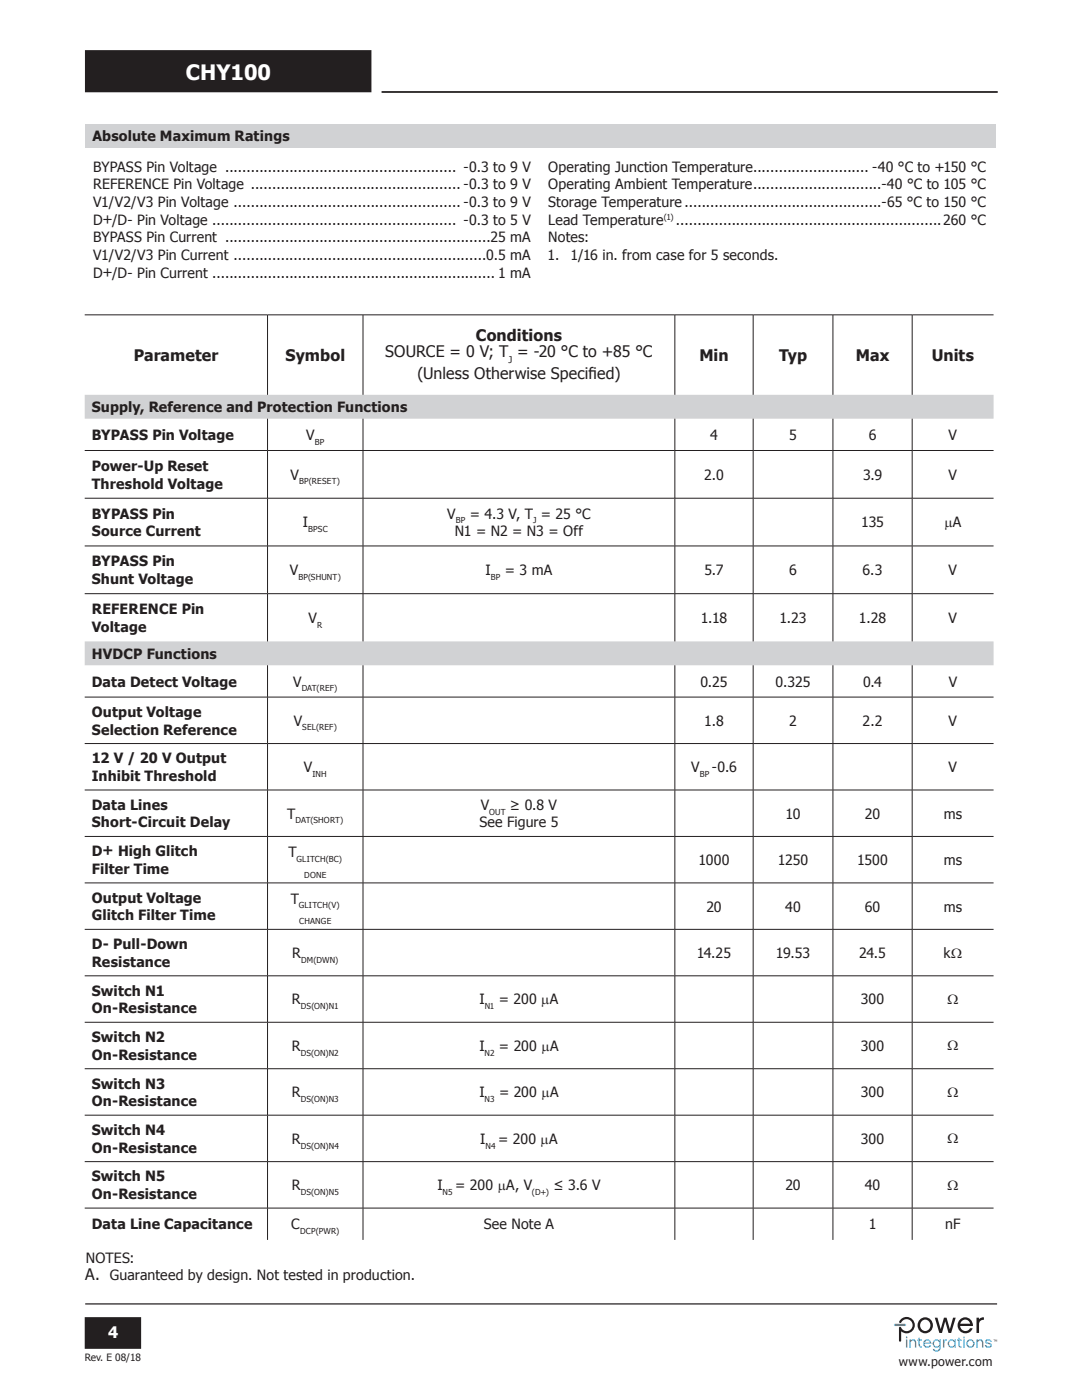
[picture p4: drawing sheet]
<svg xmlns="http://www.w3.org/2000/svg" width="216mm" height="279mm" viewBox="0 0 216 279" stroke-linecap="round" stroke-linejoin="round" font-family="sans-serif">
<defs><g id="words">
<text font-size="4.2" fill="#fff" x="37.1" y="16.1">CHY100</text>
<g font-size="3.2" fill="#231f20">
<text x="76.9" y="71.3">SOURCE = 0 V; T = -20 °C to +85 °C</text>
<text x="95" y="68.1">Conditions</text>
<text x="26.7" y="72">Parameter</text>
<text x="56.9" y="72">Symbol</text>
<text x="83.3" y="75.6">(Unless Otherwise Specif</text>
<text x="117.4" y="75.6">ied)</text>
<text x="139.6" y="72">Min</text>
<text x="155.4" y="72">Typ</text>
<text x="170.8" y="72">Max</text>
<text x="185.9" y="72">Units</text>
<text x="17" y="255.5">A.</text>
</g>
<text font-size="3.2" fill="#fff" x="21.6" y="267.1">4</text>
<g font-size="2.8" fill="#231f20">
<text x="18.4" y="28.2">Absolute Maximum Ratings</text>
<text x="18.6" y="34.3">BYPASS Pin Voltage ...................................................... -0.3 to 9 V</text>
<text x="109.4" y="34.3">Operating Junction Temperature........................... -40 °C to +150 °C</text>
<text x="18.6" y="37.8">REFERENCE Pin Voltage ................................................. -0.3 to 9 V</text>
<text x="18.6" y="41.3">V1/V2/V3 Pin Voltage ..................................................... -0.3 to 9 V</text>
<text x="109.4" y="41.3">Storage Temperature ..............................................-65 °C to 150 °C</text>
<text x="109.4" y="37.8">Operating Ambient Temperature..............................-40 °C to 105 °C</text>
<text x="18.6" y="44.9">D+/D- Pin Voltage ......................................................... -0.3 to 5 V</text>
<text x="109.4" y="44.9">Lead Temperature</text>
<text x="134.9" y="44.9">..............................................................260 °C</text>
<text x="18.6" y="51.9">V1/V2/V3 Pin Current ...........................................................0.5 mA</text>
<text x="18.6" y="48.4">BYPASS Pin Current ..............................................................25 mA</text>
<text x="109.3" y="51.9">1.</text>
<text x="109.4" y="48.4">Notes:</text>
<text x="113.8" y="51.9">1/16 in. from case for 5 seconds.</text>
<text x="18.6" y="55.4">D+/D- Pin Current .................................................................. 1 mA</text>
<text x="18.3" y="82.2">Supply, Reference and Protection Functions</text>
<text x="18.3" y="87.8">BYPASS Pin Voltage</text>
<text x="61.1" y="87.8">V</text>
<text x="141.7" y="87.9">4</text>
<text x="157.5" y="87.9">5</text>
<text x="173.3" y="87.9">6</text>
<text x="189.3" y="87.8">V</text>
<text x="18.3" y="94">Power-Up Reset</text>
<text x="58" y="95.8">V</text>
<text x="140.5" y="95.7">2.0</text>
<text x="172.2" y="95.7">3.9</text>
<text x="189.3" y="95.7">V</text>
<text x="18.3" y="97.5">Threshold Voltage</text>
<text x="18.3" y="103.5">BYPASS Pin</text>
<text x="18.3" y="107">Source Current</text>
<text x="60.4" y="105.3">I</text>
<text x="89.2" y="103.5">V</text>
<text x="90.8" y="107">N1 = N2 = N3 = Off</text>
<text x="93.8" y="103.5">= 4.3 V, T = 25 °C</text>
<text x="171.8" y="105.3">135</text>
<text x="188.4" y="105.3">µA</text>
<text x="18.3" y="113">BYPASS Pin</text>
<text x="18.3" y="116.6">Shunt Voltage</text>
<text x="57.8" y="114.8">V</text>
<text x="96.9" y="114.8">I</text>
<text x="100.7" y="114.8">= 3 mA</text>
<text x="140.6" y="114.8">5.7</text>
<text x="157.5" y="114.8">6</text>
<text x="172.1" y="114.8">6.3</text>
<text x="189.3" y="114.8">V</text>
<text x="18.3" y="122.6">REFERENCE Pin</text>
<text x="61.5" y="124.3">V</text>
<text x="139.8" y="124.3">1.18</text>
<text x="155.5" y="124.3">1.23</text>
<text x="171.4" y="124.3">1.28</text>
<text x="189.3" y="124.3">V</text>
<text x="18.3" y="131.5">HVDCP Functions</text>
<text x="18.3" y="126.1">Voltage</text>
<text x="18.3" y="137">Data Detect Voltage</text>
<text x="58.5" y="137">V</text>
<text x="139.7" y="137">0.25</text>
<text x="154.8" y="137">0.325</text>
<text x="172.2" y="137">0.4</text>
<text x="189.3" y="137">V</text>
<text x="18.3" y="143.1">Output Voltage</text>
<text x="18.3" y="146.6">Selection Reference</text>
<text x="58.6" y="144.8">V</text>
<text x="140.5" y="144.8">1.8</text>
<text x="157.5" y="144.8">2</text>
<text x="172.1" y="144.8">2.2</text>
<text x="189.3" y="144.8">V</text>
<text x="18.3" y="152.3">12 V / 20 V Output</text>
<text x="18.3" y="155.9">Inhibit Threshold</text>
<text x="60.6" y="154.1">V</text>
<text x="137.9" y="154.1">V</text>
<text x="142.1" y="154.1">-0.6</text>
<text x="189.3" y="154.1">V</text>
<text x="18.3" y="161.6">Data Lines</text>
<text x="95.9" y="161.6">V</text>
<text x="101.8" y="161.6">≥ 0.8 V</text>
<text x="18.3" y="165.1">Short-Circuit Delay</text>
<text x="57.3" y="163.4">T</text>
<text x="95.7" y="165.1">See Figure 5</text>
<text x="156.7" y="163.4">10</text>
<text x="172.6" y="163.4">20</text>
<text x="188.3" y="163.4">ms</text>
<text x="18.3" y="170.9">D+ High Glitch</text>
<text x="57.6" y="171.1">T</text>
<text x="139.4" y="172.6">1000</text>
<text x="155.2" y="172.6">1250</text>
<text x="171" y="172.6">1500</text>
<text x="188.3" y="172.6">ms</text>
<text x="18.3" y="174.4">Filter Time</text>
<text x="18.3" y="180.2">Output Voltage</text>
<text x="18.3" y="183.7">Glitch Filter Time</text>
<text x="58" y="180.3">T</text>
<text x="140.9" y="181.9">20</text>
<text x="156.7" y="181.9">40</text>
<text x="172.6" y="181.9">60</text>
<text x="188.3" y="181.9">ms</text>
<text x="18.3" y="189.4">D- Pull-Down</text>
<text x="58.3" y="191.2">R</text>
<text x="139.1" y="191.2">14.25</text>
<text x="154.8" y="191.2">19.53</text>
<text x="171.4" y="191.2">24.5</text>
<text x="188.3" y="191.2">kΩ</text>
<text x="18.3" y="193">Resistance</text>
<text x="18.3" y="198.7">Switch N1</text>
<text x="18.3" y="202.2">On-Resistance</text>
<text x="58.2" y="200.5">R</text>
<text x="95.7" y="200.5">I</text>
<text x="99.5" y="200.5">= 200 µA</text>
<text x="171.8" y="200.5">300</text>
<text x="189.1" y="200.4">Ω</text>
<text x="18.3" y="208">Switch N2</text>
<text x="58.2" y="209.7">R</text>
<text x="95.7" y="209.7">I</text>
<text x="99.6" y="209.7">= 200 µA</text>
<text x="171.8" y="209.7">300</text>
<text x="189.1" y="209.6">Ω</text>
<text x="18.3" y="211.5">On-Resistance</text>
<text x="18.3" y="217.2">Switch N3</text>
<text x="18.3" y="220.8">On-Resistance</text>
<text x="58.2" y="219">R</text>
<text x="95.6" y="219">I</text>
<text x="99.6" y="219">= 200 µA</text>
<text x="171.8" y="219">300</text>
<text x="189.1" y="218.9">Ω</text>
<text x="18.3" y="226.5">Switch N4</text>
<text x="18.3" y="230">On-Resistance</text>
<text x="58.2" y="228.3">R</text>
<text x="95.8" y="228.3">I</text>
<text x="99.4" y="228.3">= 200 µA</text>
<text x="171.8" y="228.3">300</text>
<text x="189.1" y="228.2">Ω</text>
<text x="18.3" y="235.8">Switch N5</text>
<text x="18.3" y="239.3">On-Resistance</text>
<text x="58.2" y="237.5">R</text>
<text x="87.3" y="237.5">I</text>
<text x="90.8" y="237.5">= 200 µA, V</text>
<text x="110.4" y="237.5">≤ 3.6 V</text>
<text x="156.7" y="237.5">20</text>
<text x="172.5" y="237.5">40</text>
<text x="189.1" y="237.4">Ω</text>
<text x="18.3" y="245.4">Data Line Capacitance</text>
<text x="58.1" y="245.4">C</text>
<text x="96.5" y="245.4">See Note A</text>
<text x="173.3" y="245.4">1</text>
<text x="188.6" y="245.4">nF</text>
<text x="17.2" y="252">NOTES:</text>
<text x="21.9" y="255.5">Guaranteed by design. Not tested in production.</text>
</g>
<text font-size="2.5" fill="#231f20" x="179.4" y="272.6">www.power.com</text>
<text font-size="2" fill="#231f20" x="16.9" y="271.7">Rev. E 08/18</text>
<text font-size="1.9" fill="#231f20" x="101.5" y="72.4">J</text>
<g font-size="1.6" fill="#231f20">
<text x="132.4" y="43.9">(1)</text>
<text x="62.8" y="88.8">BP</text>
<text x="59.7" y="96.7">BP(RESET)</text>
<text x="61.5" y="106.2">BPSC</text>
<text x="91" y="104.4">BP</text>
<text x="106.4" y="104.4">J</text>
<text x="59.5" y="115.7">BP(SHUNT)</text>
<text x="97.9" y="115.7">BP</text>
<text x="63.3" y="125.3">R</text>
<text x="60.2" y="138">DAT(REF)</text>
<text x="60.3" y="145.8">SEL(REF)</text>
<text x="62.4" y="155">INH</text>
<text x="139.6" y="155">BP</text>
<text x="59" y="164.3">DAT(SHORT)</text>
<text x="97.6" y="162.6">OUT</text>
<text x="59.2" y="172">GLITCH(BC)</text>
<text x="60.7" y="175.2">DONE</text>
<text x="59.6" y="181.3">GLITCH(V)</text>
<text x="59.7" y="184.4">CHANGE</text>
<text x="60.1" y="192.1">DM(DWN)</text>
<text x="60" y="201.4">DS(ON)N1</text>
<text x="96.7" y="201.4">N1</text>
<text x="60" y="210.7">DS(ON)N2</text>
<text x="96.7" y="210.7">N2</text>
<text x="60" y="219.9">DS(ON)N3</text>
<text x="96.7" y="219.9">N3</text>
<text x="60" y="229.2">DS(ON)N4</text>
<text x="96.9" y="229.2">N4</text>
<text x="60" y="238.5">DS(ON)N5</text>
<text x="88.3" y="238.5">N5</text>
<text x="106.1" y="238.5">(D+)</text>
<text x="59.9" y="246.3">DCP(PWR)</text>
</g>
</g></defs>
<path d="M17 260.2h182" fill="none" stroke="#231f20" stroke-width=".25"/>
<path d="M76.1 18.4h123" fill="none" stroke="#231f20" stroke-width=".35"/>
<path d="M17.1 263h10.9v6h-10.9z" fill-rule="evenodd" fill="#231f20"/>
<path d="M17.1 263h10.9v6h-10.9z" fill="none" stroke="#231f20" stroke-width=".35"/>
<path d="M17.1 10.2h56.8v8h-56.8z" fill-rule="evenodd" fill="#231f20"/>
<path d="M17.1 10.2h56.8v8h-56.8z" fill="none" stroke="#231f20" stroke-width=".35"/>
<path d="M198.2 267.3h.3l-.1 .1v.4l-.1-.4zM198.6 267.3l.2 .3 .2-.3v.5l-.1-.4-.1 .3-.2-.3v.4z" fill="#231f20"/>
<g fill="#009ada">
<path d="M196.6 267.5a.7 .7 0 0 1 .7-.2 .7 .7 0 0 1 .6 .5l-.7-.3-.3 .1v.3l.3 .1a.53 .53 0 0 1 .7 .5 .53 .53 0 0 1-.7 .5 .66 .66 0 0 1-.7-.6h.3a.43 .43 0 0 0 .4 .3 .43 .43 0 0 0 .4-.3l-.1-.1a.68 .68 0 0 1-.9-.8z"/>
<path d="M194.9 267.3h.2v.2l.3-.2a.62 .62 0 0 1 .8 .7v.9h-.3v-.9a.41 .41 0 0 0-.4-.5 .41 .41 0 0 0-.4 .5v.9h-.2z"/>
<path d="M191.2 267h.3v.3h.3v.3h-.3v.8v.2l.3 .1v.2a.54 .54 0 0 1-.6-.5v-.8h-.2v-.3h.2z"/>
<path d="M188.2 267.3h.2v.2l.5-.2v.3l-.4 .1-.1 1.2h-.2z"/>
<path d="M183.3 267h.3v.3h.3v.3h-.3v.8v.2l.3 .1v.2a.54 .54 0 0 1-.6-.5v-.8h-.2v-.3h.2z"/>
<path d="M181.5 267.3h.2v.2l.3-.2a.62 .62 0 0 1 .8 .7v.9h-.2v-.9a.41 .41 0 0 0-.4-.5 .41 .41 0 0 0-.5 .5v.9h-.2z"/>
<path d="M193 268.1a.6 .6 0 0 0 1.2 0 .6 .6 0 0 0-1.2 0zM192.8 268.1a.83 .83 0 0 1 1.6 0 .83 .83 0 0 1-1.6 0z"/>
<path d="M192.2 267.3h.3v1.6h-.3zM192.2 266.8h.3v.3h-.3z"/>
<path d="M189.3 268.1a.6 .6 0 0 0 1.2 0 .6 .6 0 0 0-1.2 0zM189.3 267.5a.73 .73 0 0 1 1.2 .1v-.3h.2v1.6h-.2v-.2a.81 .81 0 0 1-1.2 0 .81 .81 0 0 1 0-1.2z"/>
<path d="M186.4 268.1a.57 .57 0 0 0 1.1 0 .57 .57 0 0 0-1.1 0zM186.3 267.5a.73 .73 0 0 1 1.2 .1v-.3h.2v1.6a.83 .83 0 0 1-.6 .8 .83 .83 0 0 1-1-.5h.3a.59 .59 0 0 0 .8 .2 .59 .59 0 0 0 .3-.7 .81 .81 0 0 1-1.2 0 .81 .81 0 0 1 0-1.2z"/>
<path d="M184.6 267.7l-.1 .3h1a.53 .53 0 0 0-.3-.4 .53 .53 0 0 0-.6 .1zM184.4 267.5a.82 .82 0 0 1 1-.1 .82 .82 0 0 1 .4 .8h-1.3a.55 .55 0 0 0 .4 .5 .55 .55 0 0 0 .6-.3h.3a.84 .84 0 0 1-1.2 .4 .84 .84 0 0 1-.2-1.3z"/>
<path d="M180.8 266.8v.3h.2v-.3zM180.8 267.3h.2v1.6h-.2z"/>
</g>
<g fill="#231f20">
<path d="M194.9 263h.4v.3l.5-.3 .5-.1v.5a.84 .84 0 0 0-.9 .9v1.7h-.5z"/>
<path d="M186.5 263h.6l.6 2.3 .7-2.3h.5l.6 2.3 .7-2.3h.5l-.9 3h-.5l-.7-2.3-.6 2.3h-.6z"/>
<path d="M192 263.6l-.4 .6h2a.99 .99 0 0 0-1.6-.6zM191.7 263.2a1.55 1.55 0 0 1 1.7-.1 1.55 1.55 0 0 1 .7 1.5h-2.5a1.04 1.04 0 0 0 .8 1 1.04 1.04 0 0 0 1.1-.5h.6a1.58 1.58 0 0 1-2.5 .6 1.58 1.58 0 0 1 .1-2.5z"/>
<path d="M184 263.6a1.07 1.07 0 0 0 0 1.8 1.07 1.07 0 0 0 1.7-.9 1.03 1.03 0 0 0-.6-1 1.03 1.03 0 0 0-1.1 .1zM183 264.5a1.6 1.6 0 0 1 3.2 0 1.6 1.6 0 0 1-3.2 0z"/>
</g>
<path d="M178.4 264.3l2.2-.1 .2 .2-.2 .2h-2l-.2-.2z" fill="#009ada"/>
<path d="M179.6 263.4a1.64 1.64 0 0 1 2.4-.2 1.64 1.64 0 0 1 .1 2.3 1.64 1.64 0 0 1-2.3 .2v1.8l-.2 .3-.2-.3v-2.5l.3-.2a1.23 1.23 0 0 0 1.9 .6 1.23 1.23 0 0 0 0-2 1.23 1.23 0 0 0-1.9 .6l-.3-.1z" fill="#231f20"/>
<path d="M16.9 78.8h181.4v4.8h-181.4zM16.9 128h181.4v4.8h-181.4z" fill="#d1d2d4"/>
<g fill="none" stroke="#231f20" stroke-width=".2">
<path d="M16.9 62.8h181.4M53.4 62.9v15.9M72.4 62.9v15.9M134.7 62.9v15.9M150.3 62.9v15.9M166.2 62.9v15.9M182 62.9v15.9M16.9 89.9h181.4M16.9 99.4h181.4M53.4 83.6v6.3M53.4 90v9.4M53.4 99.5v9.4"/>
<path d="M72.4 83.6v6.3M72.4 90v9.4M72.4 99.5v9.4M134.7 83.6v6.3M134.7 90v9.4M134.7 99.5v9.4M150.3 83.6v6.3M150.3 90v9.4M150.3 99.5v9.4M166.2 83.6v6.3M166.2 90v9.4M166.2 99.5v9.4"/>
<path d="M182 83.6v6.3M182 90v9.4M182 99.5v9.4M16.9 109h181.4M16.9 118.5h181.4M53.4 109v9.4M53.4 118.5v9.5M72.4 109v9.4M72.4 118.5v9.5M134.7 109v9.4M134.7 118.5v9.5M150.3 109v9.4"/>
<path d="M150.3 118.5v9.5M166.2 109v9.4M166.2 118.5v9.5M182 109v9.4M182 118.5v9.5M16.9 139.1h181.4M53.4 132.8v6.3M53.4 139.2v9.1M72.4 132.8v6.3M72.4 139.2v9.1M134.7 132.8v6.3M134.7 139.2v9.1"/>
<path d="M150.3 132.8v6.3M150.3 139.2v9.1M166.2 132.8v6.3M166.2 139.2v9.1M182 132.8v6.3M182 139.2v9.1M16.9 148.4h181.4M16.9 157.7h181.4M53.4 148.4v9.2M53.4 157.7v9.2M72.4 148.4v9.2M72.4 157.7v9.2"/>
<path d="M134.7 148.4v9.2M134.7 157.7v9.2M150.3 148.4v9.2M150.3 157.7v9.2M166.2 148.4v9.2M166.2 157.7v9.2M182 148.4v9.2M182 157.7v9.2M16.9 166.9h181.4M16.9 176.2h181.4M53.4 167v9.2M53.4 176.2v9.2"/>
<path d="M72.4 167v9.2M72.4 176.2v9.2M134.7 167v9.2M134.7 176.2v9.2M150.3 167v9.2M150.3 176.2v9.2M166.2 167v9.2M166.2 176.2v9.2M182 167v9.2M182 176.2v9.2M16.9 185.5h181.4M16.9 194.7h181.4"/>
<path d="M53.4 185.5v9.2M53.4 194.8v9.2M72.4 185.5v9.2M72.4 194.8v9.2M134.7 185.5v9.2M134.7 194.8v9.2M150.3 185.5v9.2M150.3 194.8v9.2M166.2 185.5v9.2M166.2 194.8v9.2M182 185.5v9.2M182 194.8v9.2"/>
<path d="M16.9 204h181.4M16.9 213.3h181.4M53.4 204.1v9.1M53.4 213.3v9.2M72.4 204.1v9.1M72.4 213.3v9.2M134.7 204.1v9.1M134.7 213.3v9.2M150.3 204.1v9.1M150.3 213.3v9.2M166.2 204.1v9.1M166.2 213.3v9.2"/>
<path d="M182 204.1v9.1M182 213.3v9.2M16.9 222.6h181.4M16.9 231.8h181.4M53.4 222.6v9.2M53.4 231.9v9.2M72.4 222.6v9.2M72.4 231.9v9.2M134.7 222.6v9.2M134.7 231.9v9.2M150.3 222.6v9.2M150.3 231.9v9.2"/>
<path d="M166.2 222.6v9.2M166.2 231.9v9.2M182 222.6v9.2M182 231.9v9.2M16.9 241.1h181.4M53.4 241.1v6.4M72.4 241.1v6.4M134.7 241.1v6.4M150.3 241.1v6.4M166.2 241.1v6.4M182 241.1v6.4"/>
</g>
<path d="M17 24.7h181.7v4.8h-181.7z" fill="#d1d2d4"/>
<use href="#words"/>
</svg>
